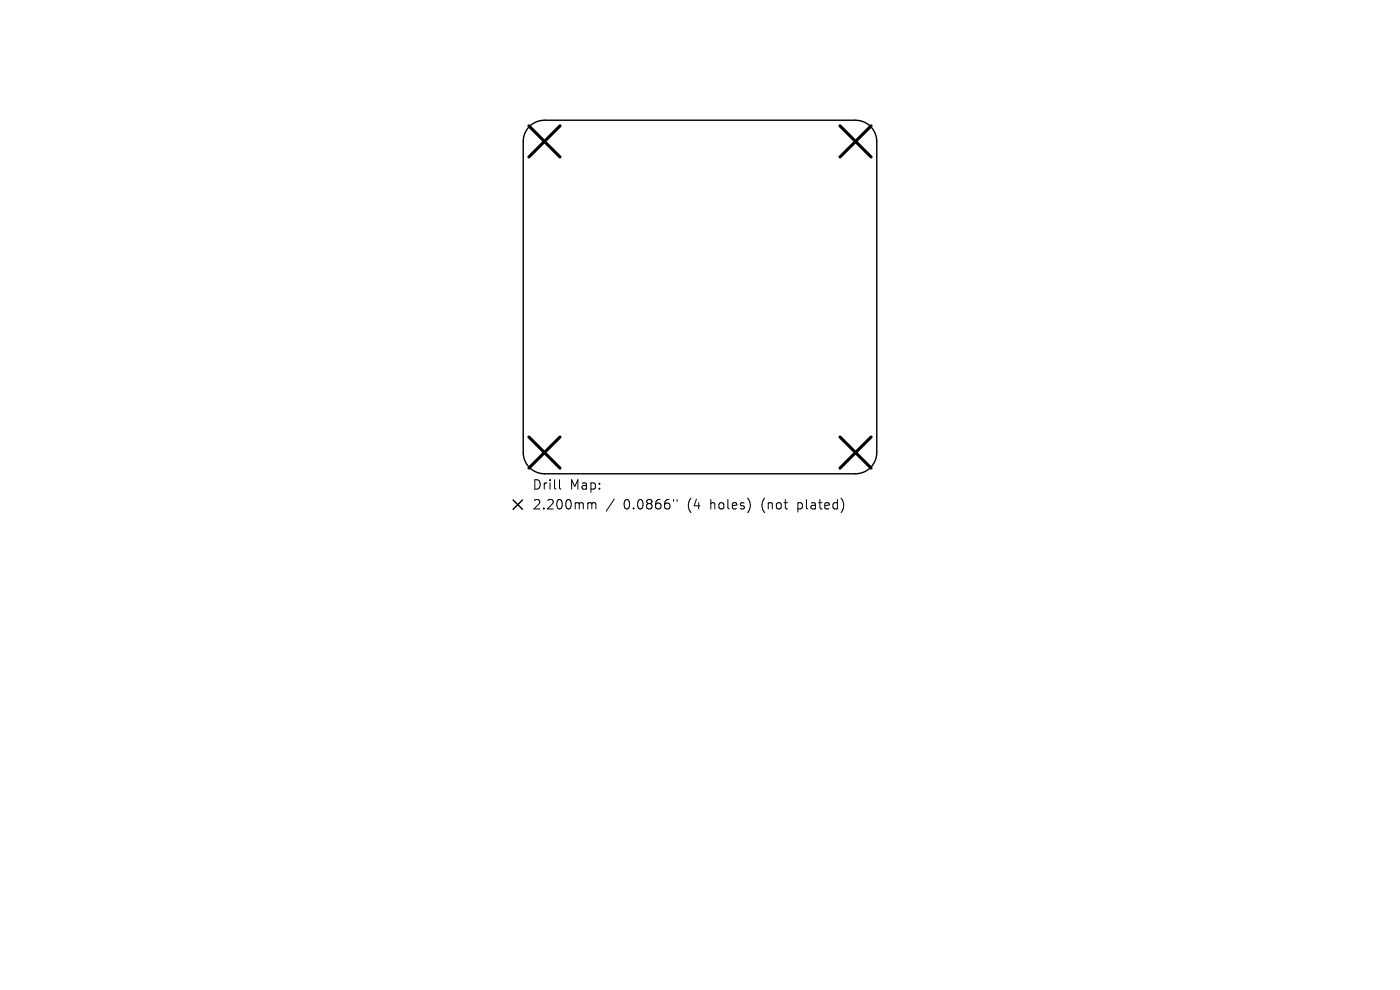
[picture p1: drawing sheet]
<svg xmlns="http://www.w3.org/2000/svg" width="297mm" height="210mm" viewBox="0 0 297 210" stroke-linecap="round" stroke-linejoin="round" font-family="sans-serif">
<defs><g id="words">
<g font-size="2.8">
<text x="112.9" y="104.2">Drill</text>
<text x="120.9" y="104.2">Map:</text>
<text x="112.9" y="108.4">2.200mm</text>
<text x="132.3" y="108.4">0.0866&quot;</text>
<text x="146" y="108.4">(4</text>
<text x="151" y="108.4">holes)</text>
<text x="162" y="108.4">(not</text>
<text x="169.9" y="108.4">plated)</text>
</g>
</g></defs>
<path d="M112.5 26.7a4.5 4.5 0 0 1 3-1.2h66a4.5 4.5 0 0 1 4.5 4.5v66a4.5 4.5 0 0 1-4.5 4.5h-66a4.5 4.5 0 0 1-4.5-4.5v-66a4.5 4.5 0 0 1 1.5-3.3zM108.9 106.1l2 2M110.9 106.1l-2 2" fill="none" stroke="#000" stroke-width=".3"/>
<path d="M112.2 26.7l6.6 6.6M118.8 26.7l-6.6 6.6M178.2 26.7l6.6 6.6M184.8 26.7l-6.6 6.6M112.2 92.7l6.6 6.6M118.8 92.7l-6.6 6.6M178.2 92.7l6.6 6.6M184.8 92.7l-6.6 6.6" fill="none" stroke="#000" stroke-width=".66"/>
<path d="M118.7 101.8v1.7l.3 .3M125 106.6h.3l.3 .3M125.6 106.9l.2-.3 .5 .1 .1 1.3M125.6 106.9v1.1M130.3 105.9l-1.7 2.5M142.9 106v.3M143.6 106v.3" fill="none" stroke="#000" stroke-width=".21"/>
<use href="#words"/>
</svg>
